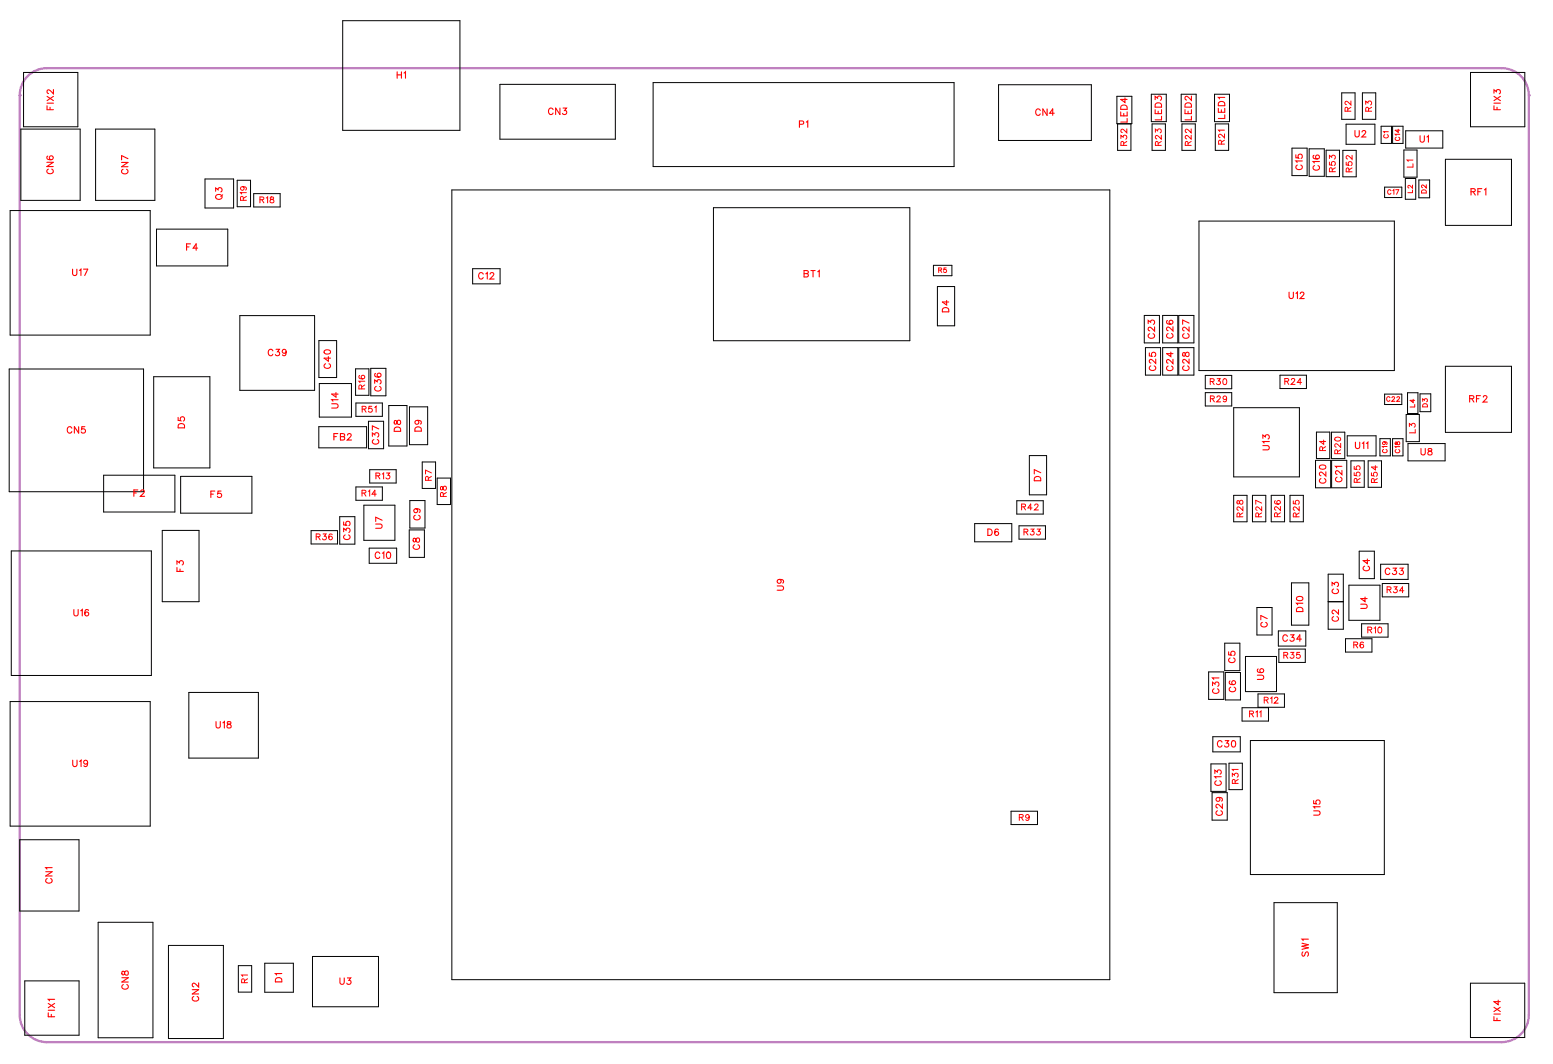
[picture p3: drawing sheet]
<svg xmlns="http://www.w3.org/2000/svg" width="172mm" height="118mm" viewBox="0 0 172 118" stroke-linecap="round" stroke-linejoin="round" font-family="sans-serif">
<defs><g id="words">
<g font-size="1.2" fill="#fff">
<text x="43.8" y="8.9">H1</text>
<text x="6.2" y="12.2" transform="rotate(-90 6.2 12.2)">FIX2</text>
<text x="60.5" y="12.9">CN3</text>
<text x="88.3" y="14.4">P1</text>
<text x="114.4" y="13">CN4</text>
<text x="149.7" y="15.4">U2</text>
<text x="156.9" y="16">U1</text>
<text x="166.1" y="12.2" transform="rotate(-90 166.1 12.2)">FIX3</text>
<text x="6.2" y="19.2" transform="rotate(-90 6.2 19.2)">CN6</text>
<text x="14.4" y="19.3" transform="rotate(-90 14.4 19.3)">CN7</text>
<text x="24.8" y="22.1" transform="rotate(-90 24.8 22.1)">Q3</text>
<text x="144.2" y="18.8" transform="rotate(-90 144.2 18.8)">C15</text>
<text x="146.1" y="18.9" transform="rotate(-90 146.1 18.9)">C16</text>
<text x="162.5" y="21.8">RF1</text>
<text x="20.6" y="27.9">F4</text>
<text x="8" y="30.7">U17</text>
<text x="52.8" y="31.1">C12</text>
<text x="88.8" y="30.9">BT1</text>
<text x="105.1" y="34.5" transform="rotate(-90 105.1 34.5)">D4</text>
<text x="142.4" y="33.3">U12</text>
<text x="29.6" y="39.6">C39</text>
<text x="36.8" y="40.7" transform="rotate(-90 36.8 40.7)">C40</text>
<text x="127.9" y="37.4" transform="rotate(-90 127.9 37.4)">C23</text>
<text x="128" y="41" transform="rotate(-90 128 41)">C25</text>
<text x="129.9" y="41" transform="rotate(-90 129.9 41)">C24</text>
<text x="129.9" y="37.4" transform="rotate(-90 129.9 37.4)">C26</text>
<text x="131.7" y="41" transform="rotate(-90 131.7 41)">C28</text>
<text x="131.7" y="37.4" transform="rotate(-90 131.7 37.4)">C27</text>
<text x="20.7" y="47.3" transform="rotate(-90 20.7 47.3)">D5</text>
<text x="37.7" y="45.1" transform="rotate(-90 37.7 45.1)">U14</text>
<text x="42.4" y="43.2" transform="rotate(-90 42.4 43.2)">C36</text>
<text x="44.6" y="47.7" transform="rotate(-90 44.6 47.7)">D8</text>
<text x="46.8" y="47.7" transform="rotate(-90 46.8 47.7)">D9</text>
<text x="162.3" y="44.7">RF2</text>
<text x="7.4" y="48.1">CN5</text>
<text x="36.8" y="48.9">FB2</text>
<text x="42.1" y="49.1" transform="rotate(-90 42.1 49.1)">C37</text>
<text x="115.3" y="53.2" transform="rotate(-90 115.3 53.2)">D7</text>
<text x="140.6" y="49.7" transform="rotate(-90 140.6 49.7)">U13</text>
<text x="146.8" y="53.4" transform="rotate(-90 146.8 53.4)">C20</text>
<text x="148.6" y="53.3" transform="rotate(-90 148.6 53.3)">C21</text>
<text x="149.7" y="49.8">U11</text>
<text x="157" y="50.5">U8</text>
<text x="14.7" y="55.1">F2</text>
<text x="23.2" y="55.2">F5</text>
<text x="39" y="59.6" transform="rotate(-90 39 59.6)">C35</text>
<text x="42.5" y="58.4" transform="rotate(-90 42.5 58.4)">U7</text>
<text x="46.7" y="57.5" transform="rotate(-90 46.7 57.5)">C9</text>
<text x="109.1" y="59.4">D6</text>
<text x="20.6" y="63.2" transform="rotate(-90 20.6 63.2)">F3</text>
<text x="41.4" y="62">C10</text>
<text x="46.7" y="60.7" transform="rotate(-90 46.7 60.7)">C8</text>
<text x="86.9" y="65.2" transform="rotate(-90 86.9 65.2)">U9</text>
<text x="148.2" y="65.6" transform="rotate(-90 148.2 65.6)">C3</text>
<text x="151.6" y="63.1" transform="rotate(-90 151.6 63.1)">C4</text>
<text x="153" y="63.8">C33</text>
<text x="8.1" y="68.3">U16</text>
<text x="140.3" y="69.3" transform="rotate(-90 140.3 69.3)">C7</text>
<text x="141.7" y="71.1">C34</text>
<text x="144.3" y="67.6" transform="rotate(-90 144.3 67.6)">D10</text>
<text x="148.2" y="68.7" transform="rotate(-90 148.2 68.7)">C2</text>
<text x="151.4" y="67.3" transform="rotate(-90 151.4 67.3)">U4</text>
<text x="135" y="76.6" transform="rotate(-90 135 76.6)">C31</text>
<text x="136.8" y="73.2" transform="rotate(-90 136.8 73.2)">C5</text>
<text x="136.8" y="76.5" transform="rotate(-90 136.8 76.5)">C6</text>
<text x="139.9" y="75.1" transform="rotate(-90 139.9 75.1)">U6</text>
<text x="23.8" y="80.7">U18</text>
<text x="134.5" y="82.8">C30</text>
<text x="8" y="85">U19</text>
<text x="135.2" y="86.8" transform="rotate(-90 135.2 86.8)">C13</text>
<text x="135.4" y="90.1" transform="rotate(-90 135.4 90.1)">C29</text>
<text x="146.2" y="90.1" transform="rotate(-90 146.2 90.1)">U15</text>
<text x="6.1" y="97.6" transform="rotate(-90 6.1 97.6)">CN1</text>
<text x="144.9" y="105.7" transform="rotate(-90 144.9 105.7)">SW1</text>
<text x="6.3" y="112.4" transform="rotate(-90 6.3 112.4)">FIX1</text>
<text x="14.5" y="109.3" transform="rotate(-90 14.5 109.3)">CN8</text>
<text x="22.2" y="110.6" transform="rotate(-90 22.2 110.6)">CN2</text>
<text x="31.4" y="108.5" transform="rotate(-90 31.4 108.5)">D1</text>
<text x="37.5" y="109">U3</text>
<text x="166.1" y="112.8" transform="rotate(-90 166.1 112.8)">FIX4</text>
</g>
<g font-size="1.1" fill="#fff">
<text x="124.8" y="16.1" transform="rotate(-90 124.8 16.1)">R32 LED4</text>
<text x="128.6" y="16.1" transform="rotate(-90 128.6 16.1)">R23 LED3</text>
<text x="131.9" y="16.1" transform="rotate(-90 131.9 16.1)">R22 LED2</text>
<text x="135.6" y="16" transform="rotate(-90 135.6 16)">R21 LED1</text>
<text x="149.5" y="12.3" transform="rotate(-90 149.5 12.3)">R2</text>
<text x="151.8" y="12.3" transform="rotate(-90 151.8 12.3)">R3</text>
<text x="27.5" y="22.2" transform="rotate(-90 27.5 22.2)">R19</text>
<text x="28.7" y="22.7">R18</text>
<text x="147.8" y="19" transform="rotate(-90 147.8 19)">R53</text>
<text x="149.7" y="19" transform="rotate(-90 149.7 19)">R52</text>
<text x="156.4" y="18.5" transform="rotate(-90 156.4 18.5)">L1</text>
<text x="40" y="45.8">R51</text>
<text x="40.6" y="43" transform="rotate(-90 40.6 43)">R16</text>
<text x="133.7" y="42.7">R30</text>
<text x="133.7" y="44.7">R29</text>
<text x="141.9" y="42.7">R24</text>
<text x="156.6" y="47.9" transform="rotate(-90 156.6 47.9)">L3</text>
<text x="41.5" y="53.2">R13</text>
<text x="47.9" y="53.1" transform="rotate(-90 47.9 53.1)">R7</text>
<text x="146.8" y="49.8" transform="rotate(-90 146.8 49.8)">R4</text>
<text x="148.4" y="50.2" transform="rotate(-90 148.4 50.2)">R20</text>
<text x="150.6" y="53.3" transform="rotate(-90 150.6 53.3)">R55</text>
<text x="152.5" y="53.3" transform="rotate(-90 152.5 53.3)">R54</text>
<text x="34.9" y="59.9">R36</text>
<text x="39.9" y="55.1">R14</text>
<text x="49.6" y="54.9" transform="rotate(-90 49.6 54.9)">R8</text>
<text x="112.8" y="56.6">R42</text>
<text x="113.1" y="59.4">R33</text>
<text x="137.6" y="57.1" transform="rotate(-90 137.6 57.1)">R28</text>
<text x="139.7" y="57.1" transform="rotate(-90 139.7 57.1)">R27</text>
<text x="141.8" y="57.1" transform="rotate(-90 141.8 57.1)">R26</text>
<text x="143.8" y="57.1" transform="rotate(-90 143.8 57.1)">R25</text>
<text x="153.2" y="65.7">R34</text>
<text x="149.5" y="71.8">R6</text>
<text x="151.1" y="70.2">R10</text>
<text x="139.6" y="77.9">R12</text>
<text x="141.8" y="73">R35</text>
<text x="138" y="79.5">R11</text>
<text x="137.1" y="86.6" transform="rotate(-90 137.1 86.6)">R31</text>
<text x="112.6" y="90.9">R9</text>
<text x="27.6" y="108.6" transform="rotate(-90 27.6 108.6)">R1</text>
</g>
<g font-size=".9" fill="#fff">
<text x="153.6" y="15.3" transform="rotate(-90 153.6 15.3)">C1</text>
<text x="154.9" y="15.6" transform="rotate(-90 154.9 15.6)">C14</text>
<text x="153.3" y="21.7">C17</text>
<text x="156.3" y="21.3" transform="rotate(-90 156.3 21.3)">L2</text>
<text x="157.8" y="21.4" transform="rotate(-90 157.8 21.4)">D2</text>
<text x="103.7" y="30.3">R5</text>
<text x="153.2" y="44.5">C22</text>
<text x="156.5" y="45" transform="rotate(-90 156.5 45)">L4</text>
<text x="157.9" y="45" transform="rotate(-90 157.9 45)">D3</text>
<text x="153.5" y="50" transform="rotate(-90 153.5 50)">C19</text>
<text x="154.9" y="50.1" transform="rotate(-90 154.9 50.1)">C18</text>
</g>
</g></defs>
<path d="M2.2 10.5h.1M2.2 10.5a3 3 0 0 1 3-3h160.7a3 3 0 0 1 3 3M2.2 10.5v101.6M168.9 10.5h.1M168.9 10.5v101.6a3 3 0 0 1-3 3h-160.7a3 3 0 0 1-3-3" fill="none" stroke="#bf80bf" stroke-width=".25"/>
<g fill="none" stroke="#000" stroke-width=".11">
<path d="M2.3 14.3h6.6v7.8h-6.6zM2.6 8h6v6h-6zM10.6 14.3h6.5v7.8h-6.5zM22.7 19.8h3.1v3.2h-3.1zM26.2 19.9h1.5v2.9h-1.5zM37.9 2.3h12.9v12.1h-12.9zM55.2 9.3h12.8v6.1h-12.8zM72.2 9.1h33.2v9.3h-33.2zM110.3 9.4h10.3v6.1h-10.3zM123.4 10.6h1.7v3.1h-1.7zM123.5 13.7h1.5v2.9h-1.5zM127.2 10.4h1.7v3h-1.7z"/>
<path d="M127.3 13.7h1.5v2.9h-1.5zM130.5 10.4h1.7v3h-1.7zM130.6 13.7h1.5v2.9h-1.5zM134.2 10.4h1.7v3h-1.7zM134.3 13.7h1.5v2.9h-1.5zM142.8 16.4h1.6v3h-1.6zM144.7 16.4h1.6v3.1h-1.6zM146.5 16.6h1.5v2.9h-1.5zM148.3 10.3h1.4v2.9h-1.4zM148.4 16.6h1.5v2.9h-1.5zM148.7 13.7h3.2v2.2h-3.2zM150.5 10.3h1.5v2.9h-1.5z"/>
<path d="M152.6 13.9h1.2v1.9h-1.2zM153.9 13.9h1.1v1.9h-1.1zM155.1 16.6h1.5v3h-1.5zM155.3 19.7h1.1v2.3h-1.1zM155.3 14.4h4.1v2h-4.1zM156.8 19.9h1.2v1.9h-1.2zM159.7 17.6h7.3v7.3h-7.3zM162.5 8h6v6h-6zM1.1 23.3h15.5v13.7h-15.5zM17.3 25.3h7.9v4.1h-7.9zM26.5 34.9h8.3v8.2h-8.3zM28 21.4h3v1.5h-3z"/>
<path d="M35.2 37.6h2v4.1h-2zM49.9 21h72.7v87.2h-72.7zM52.2 29.7h3.1v1.6h-3.1zM78.8 22.9h21.7v14.7h-21.7zM103.1 29.3h2.1v1.2h-2.1zM103.6 31.6h1.9v4.4h-1.9zM126.4 34.8h1.7v3.1h-1.7zM126.6 38.4h1.6v3h-1.6zM128.5 34.8h1.6v3.1h-1.6zM128.5 38.4h1.6v3h-1.6zM130.2 34.8h1.7v3.1h-1.7zM130.2 38.4h1.7v3h-1.7z"/>
<path d="M132.5 24.4h21.6v16.5h-21.6zM153 20.7h1.9v1.1h-1.9zM1 40.8h14.9v13.5h-14.9zM11.5 52.5h7.8v4h-7.8zM17 41.6h6.2v10.1h-6.2zM17.9 58.6h4.1v7.9h-4.1zM20 52.6h7.8v4.1h-7.8zM34.4 58.6h2.9v1.5h-2.9zM35.2 47.1h5.3v2.4h-5.3zM35.3 42.4h3.5v3.7h-3.5zM37.5 57.1h1.7v3h-1.7zM39.3 40.7h1.5v3h-1.5z"/>
<path d="M39.3 44.5h2.9v1.5h-2.9zM39.3 53.8h2.9v1.5h-2.9zM40.2 55.8h3.4v3.9h-3.4zM40.7 46.5h1.7v3.1h-1.7zM40.9 51.9h2.9v1.4h-2.9zM41 40.7h1.6v3h-1.6zM43 44.8h2v4.5h-2zM45.2 58.5h1.7v3.1h-1.7zM45.2 44.9h2.1v4.2h-2.1zM45.3 55.3h1.7v3h-1.7zM46.7 51h1.4v2.9h-1.4zM48.3 52.8h1.5v2.9h-1.5z"/>
<path d="M107.7 57.8h4.1v2h-4.1zM112.4 55.3h2.9v1.5h-2.9zM112.6 58.1h2.9v1.4h-2.9zM113.7 50.3h1.9v4.4h-1.9zM133.2 41.5h2.9v1.4h-2.9zM133.2 43.4h2.9v1.4h-2.9zM136.3 54.7h1.5v2.9h-1.5zM136.3 45h7.3v7.7h-7.3zM138.4 54.7h1.5v2.9h-1.5zM140.5 54.7h1.4v2.9h-1.4zM141.4 41.4h3v1.5h-3zM142.5 54.7h1.5v2.9h-1.5z"/>
<path d="M145.4 50.8h1.6v3.1h-1.6zM145.5 47.7h1.4v2.9h-1.4zM147.1 47.7h1.5v3h-1.5zM147.1 50.8h1.7v3.1h-1.7zM148.9 48.1h3.1v2.3h-3.1zM149.3 50.9h1.4v2.9h-1.4zM151.2 50.9h1.5v2.9h-1.5zM152.5 48.4h1.1v1.9h-1.1zM153 43.5h1.9v1.2h-1.9zM153.9 48.4h1.1v1.9h-1.1zM155.4 45.8h1.4v3h-1.4zM155.5 43.4h1.2v2.3h-1.2z"/>
<path d="M155.6 49h4.1v1.9h-4.1zM156.9 43.5h1.2v2h-1.2zM159.7 40.5h7.3v7.3h-7.3zM1.1 77.5h15.5v13.7h-15.5zM1.2 60.8h15.5v13.8h-15.5zM20.9 76.5h7.7v7.2h-7.7zM40.8 60.5h3v1.7h-3zM133.6 74.2h1.6v3h-1.6zM135.3 71h1.7v3.1h-1.7zM135.4 74.3h1.7v3h-1.7zM137.2 78.2h3v1.4h-3zM137.6 72.5h3.5v3.9h-3.5z"/>
<path d="M138.9 67.1h1.7v3h-1.7zM139 76.6h2.9v1.5h-2.9zM141.3 69.7h3v1.7h-3zM141.3 71.7h2.9v1.5h-2.9zM142.7 64.4h1.9v4.6h-1.9zM146.8 66.4h1.6M146.8 63.4h1.6v6.1h-1.6zM148.7 70.5h2.9v1.5h-2.9zM149.1 64.6h3.4v3.9h-3.4zM150.2 60.9h1.7v3h-1.7zM150.5 68.9h2.9v1.5h-2.9zM152.6 62.3h3v1.7h-3z"/>
<path d="M152.7 64.4h3v1.5h-3zM2.2 92.7h6.5v7.9h-6.5zM111.7 89.6h2.9v1.5h-2.9zM133.8 84.4h1.7v3h-1.7zM133.9 87.5h1.7v3.1h-1.7zM134 81.4h3v1.6h-3zM135.8 84.3h1.5v2.9h-1.5zM138.2 81.8h14.8v14.8h-14.8zM140.8 99.7h7v9.9h-7zM2.7 108.3h6v6h-6zM10.8 101.9h6.1v12.7h-6.1zM18.6 104.4h6.1v10.3h-6.1z"/>
<path d="M26.3 106.6h1.5v3h-1.5zM29.3 106.4h3.1v3.2h-3.1zM34.5 105.6h7.3v5.6h-7.3zM162.5 108.6h6v6h-6z"/>
</g>
<g fill="none" stroke="#f00" stroke-width=".12">
<path d="M5.2 17.9h.7l-.7 .5h.7M5.2 11.7v.4h.7M5.2 11.4h.7M5.2 10.6l.7 .5M5.3 17.2l-.1 .1a.35 .35 0 0 0 .3 .4 .35 .35 0 0 0 .4-.3 .22 .22 0 0 0-.2-.2 .22 .22 0 0 0-.3 .2 .22 .22 0 0 0 .2 .2M5.3 18.7a.26 .26 0 0 0-.1 .3 .26 .26 0 0 0 .2 .2h.2a.26 .26 0 0 0 .3-.2 .26 .26 0 0 0-.2-.3M5.5 11.8v.3M5.9 9.9v.5l-.3-.4-.3-.1-.1 .2v.1l.2 .1M5.9 10.6l-.7 .5M13.4 17.9h.7l-.7 .5h.7M13.6 18.7a.26 .26 0 0 0-.2 .3 .26 .26 0 0 0 .3 .2h.2a.26 .26 0 0 0 .2-.2 .26 .26 0 0 0-.1-.3M14.1 17.5l-.7-.3v.5"/>
<path d="M43.9 7.9v.7M43.9 8.3h.5M44.4 7.9v.7M44.6 8.1l.2-.2v.7M61.1 12.1a.26 .26 0 0 0-.3-.2 .26 .26 0 0 0-.2 .3v.2a.26 .26 0 0 0 .2 .2 .26 .26 0 0 0 .3-.1M61.9 11.9v.7l-.5-.7v.7M62.2 11.9h.4l-.2 .3a.24 .24 0 0 1 .2 .4 .24 .24 0 0 1-.4-.1M88.3 13.7h.4l.1-.3h-.5v.7M89.1 13.5l.2-.1v.7M114.9 12.2a.26 .26 0 0 0-.3-.2 .26 .26 0 0 0-.2 .3v.2a.26 .26 0 0 0 .3 .2 .26 .26 0 0 0 .2-.1M115.7 12v.7l-.5-.7v.7M116.5 12.5h-.5l.3-.5v.7"/>
<path d="M123.8 12.4v.4h.7v-.4M123.9 11.7a.39 .39 0 0 1 .6 .1v.3h-.7zM124.2 12.5v.3M124.3 10.8v.5l-.5-.3h.7M124.5 13.1v.4h-.7M127.6 11v-.4l.3 .2a.24 .24 0 0 1 .4-.1 .24 .24 0 0 1-.1 .4M127.6 12.1v.5h.7v-.5M127.7 11.4h.2h.3l.1 .4h-.7zM128 12.3v.3M128.3 12.8v.4h-.7M130.9 12.1v.5h.7v-.5M131 11.5a.39 .39 0 0 1 .6 .1v.2h-.7z"/>
<path d="M131.3 12.3v.3M131.6 10.6v.5l-.3-.4-.2-.1-.2 .2v.1l.2 .1M131.6 12.8v.4h-.7M134.6 12v.4h.7v-.4M134.7 11.3a.39 .39 0 0 1 .6 .1v.3h-.7zM135 12.1v.3M135.3 10.8h-.7l.2 .1M135.3 12.7v.4h-.7M143.2 17.1v.3l.3 .1a.25 .25 0 0 1 0-.4 .25 .25 0 0 1 .4 0 .25 .25 0 0 1-.1 .4M143.4 18.2a.26 .26 0 0 0-.2 .3 .26 .26 0 0 0 .3 .2h.1a.26 .26 0 0 0 .3-.2 .26 .26 0 0 0-.2-.3M143.9 17.8h-.7l.1 .1M145.2 17.2h-.1a.35 .35 0 0 0 .3 .4 .35 .35 0 0 0 .4-.2 .22 .22 0 0 0-.2-.3 .22 .22 0 0 0-.2 .2 .22 .22 0 0 0 .2 .3"/>
<path d="M145.3 18.3a.26 .26 0 0 0-.2 .3 .26 .26 0 0 0 .3 .2h.1a.26 .26 0 0 0 .3-.2 .26 .26 0 0 0-.2-.3M145.8 17.8h-.7l.1 .2M149.7 14.4v.5l.2 .2 .3-.1v-.6M150.5 14.6l.1-.2h.2l.1 .2-.1 .2-.3 .3h.4M156.9 15v.5l.2 .2 .3-.1v-.6M157.7 15.1l.1-.1v.7M165.1 10.3v-.4l.3 .2a.24 .24 0 0 1 .3-.2 .25 .25 0 0 1 0 .5M165.1 11.7v.4h.7M165.1 11.4h.7M165.1 10.6l.7 .5M165.4 11.8v.3M165.8 10.6l-.7 .5"/>
<path d="M8 29.7v.5l.2 .2 .3-.1v-.6M8.8 29.9l.1-.2v.7M9.2 29.7h.5l-.3 .7M20.6 27.3h.3M21.1 26.9h-.5v.7M21.8 27.4h-.5l.4-.5v.7M23.8 21.1v-.3l.3 .2a.24 .24 0 0 1 .4-.2 .24 .24 0 0 1-.1 .4M23.9 21.5a.35 .35 0 0 1 .4 0 .35 .35 0 0 1 .2 .4 .33 .33 0 0 1-.5 .1 .33 .33 0 0 1-.1-.5zM24.6 21.5l-.2 .2M30.1 38.7a.26 .26 0 0 0-.3-.1 .26 .26 0 0 0-.2 .2v.2a.26 .26 0 0 0 .3 .3 .26 .26 0 0 0 .2-.2M30.5 38.6h.4l-.2 .2a.24 .24 0 0 1 .1 .4 .24 .24 0 0 1-.4 0M31.6 38.8a.22 .22 0 0 1-.3 .2 .22 .22 0 0 1-.1-.3 .22 .22 0 0 1 .4 0v.1a.34 .34 0 0 1-.2 .5l-.2-.1"/>
<path d="M35.8 38.7l.3-.1a.3 .3 0 0 1 .4 .3 .38 .38 0 0 1-.4 .2 .38 .38 0 0 1-.3-.3zM36.3 39.4v.5l-.5-.3h.7M53.4 30.3a.26 .26 0 0 0-.3-.2 .26 .26 0 0 0-.2 .3v.1a.26 .26 0 0 0 .2 .3 .26 .26 0 0 0 .3-.2M53.7 30.2l.1-.1v.7M54.2 30.3l.1-.2h.1l.2 .1-.1 .3-.4 .3h.5M88.8 30.2l.5 .1v.2l-.2 .1h-.3v-.7h.5v.2l-.2 .1M89.6 29.9h.5M89.8 29.9v.7M90.4 30l.1-.1v.7M104.2 34h.2h.3l.1 .4h-.7zM104.6 33.2v.5l-.5-.3h.7M126.9 35.8v-.4l.2 .2a.24 .24 0 0 1 .4-.2 .24 .24 0 0 1-.1 .4"/>
<path d="M127 39v.3h.3a.25 .25 0 0 1 0-.3 .25 .25 0 0 1 .4 0 .25 .25 0 0 1-.1 .4M127 36.9a.26 .26 0 0 0-.1 .3 .26 .26 0 0 0 .2 .2h.2a.26 .26 0 0 0 .3-.2 .26 .26 0 0 0-.2-.3M127.6 36.1v.5l-.4-.4-.2-.1-.1 .2v.1l.1 .1M127.7 39.7v.4l-.3-.3-.3-.1-.1 .1v.2l.2 .1M129 35.4h-.1a.35 .35 0 0 0 .3 .5 .35 .35 0 0 0 .4-.3 .22 .22 0 0 0-.2-.2 .22 .22 0 0 0-.2 .2 .22 .22 0 0 0 .2 .2M129.1 36.8a.26 .26 0 0 0-.2 .3 .26 .26 0 0 0 .3 .2h.1a.26 .26 0 0 0 .3-.2 .26 .26 0 0 0-.2-.3M129.4 38.9v.5l-.5-.3h.7M129.6 36.1v.5l-.3-.4-.3-.1-.1 .2v.1l.2 .1M129.6 39.7v.4l-.3-.3-.3-.1-.1 .1v.2l.2 .1M130.7 39v.3h.1l.4-.4a.24 .24 0 0 1 .2 .2 .24 .24 0 0 1-.2 .3l-.2-.1-.1-.3zM130.8 36.9a.26 .26 0 0 0-.1 .3 .26 .26 0 0 0 .3 .2h.1a.26 .26 0 0 0 .3-.2 .26 .26 0 0 0-.2-.3M131.4 36.1v.5l-.3-.4-.3-.1-.1 .2v.1l.1 .1"/>
<path d="M131.4 35.7l-.7-.4v.5M131.4 39.7v.4l-.3-.3-.3-.1-.1 .1v.2l.1 .1M142.4 32.3v.5l.2 .2 .3-.1v-.6M143.2 32.4l.2-.1v.7M143.7 32.4l.1-.1h.1l.2 .1-.1 .2-.4 .4h.5M162.5 21.2l.4-.1 .1-.1-.2-.2h-.3v.7M162.8 21.2l.2 .3M163.3 21.2h.3M163.7 20.8h-.4v.7M164 21l.2-.2v.7M7.9 47.3a.26 .26 0 0 0-.3-.2 .26 .26 0 0 0-.2 .3v.2a.26 .26 0 0 0 .2 .2 .26 .26 0 0 0 .3-.1M8.7 47.1v.7l-.5-.7v.7"/>
<path d="M9.4 47.1h-.4v.3a.25 .25 0 0 1 .4 0 .25 .25 0 0 1-.1 .4 .25 .25 0 0 1-.3-.1M14.8 54.4h.3M15.2 54.1h-.4v.7M15.5 54.3l.2-.2h.1l.2 .1-.2 .3-.3 .3h.5M19.7 46.1v.3l.3 .1a.25 .25 0 0 1 0-.4 .25 .25 0 0 1 .4 0 .25 .25 0 0 1-.1 .4M19.8 46.9l.2-.1 .3 .1 .1 .4h-.7zM23.3 54.6h.3M23.7 54.2h-.4v.7M24.4 54.2h-.3v.3a.25 .25 0 0 1 .3 0 .25 .25 0 0 1 0 .4 .25 .25 0 0 1-.4-.1M36 40.2a.26 .26 0 0 0-.2 .3 .26 .26 0 0 0 .3 .2h.2a.26 .26 0 0 0 .2-.2 .26 .26 0 0 0-.1-.3M36.7 44.6h.5l.2 .2-.1 .2-.6 .1M36.9 48.2h.3"/>
<path d="M37.1 43.4v.5l-.4-.4h.7M37.3 47.9h-.4v.7M37.4 44.1h-.7l.1 .2M37.6 48.2l.5 .1v.2l-.2 .1h-.3v-.7l.5 .1v.2h-.2M38 58.7v-.3l.2 .2a.24 .24 0 0 1 .4-.2 .24 .24 0 0 1-.1 .4M38 57.6v.4h.3a.25 .25 0 0 1 0-.4 .25 .25 0 0 1 .3 .1 .25 .25 0 0 1-.1 .3M38.1 59.1a.26 .26 0 0 0-.1 .3 .26 .26 0 0 0 .2 .2h.2a.26 .26 0 0 0 .3-.2 .26 .26 0 0 0-.2-.3M38.4 48.1l.1-.2h.2l.1 .1-.1 .3-.3 .3h.4M41.1 48.2v-.4l.3 .2a.24 .24 0 0 1 .4-.2 .25 .25 0 0 1-.1 .5M41.3 48.5a.26 .26 0 0 0-.2 .3 .26 .26 0 0 0 .3 .2h.2a.26 .26 0 0 0 .3-.2 .26 .26 0 0 0-.2-.3M41.4 42.3v-.3l.3 .2a.24 .24 0 0 1 .4-.2 .24 .24 0 0 1-.1 .4M41.5 41.2l-.1 .1a.35 .35 0 0 0 .3 .4 .35 .35 0 0 0 .4-.3 .22 .22 0 0 0-.2-.2 .22 .22 0 0 0-.2 .2 .22 .22 0 0 0 .2 .2"/>
<path d="M41.5 57.9h.5l.2 .2-.1 .2h-.6M41.6 42.7a.26 .26 0 0 0-.2 .3 .26 .26 0 0 0 .3 .2h.1a.26 .26 0 0 0 .3-.2 .26 .26 0 0 0-.2-.3M41.9 47.4l-.8-.4v.5M42.2 57.5l-.7-.4v.5M43.6 46.5v.3h.1l.3-.4a.24 .24 0 0 1 .3 .2 .24 .24 0 0 1-.3 .3l-.1-.1-.1-.3zM43.7 47.2h.1h.4l.1 .4h-.7zM45.7 59.5v.3l.1 .1 .3-.5a.24 .24 0 0 1 .3 .2 .24 .24 0 0 1-.3 .3l-.1-.1-.1-.3zM45.9 56.9a.26 .26 0 0 0-.2 .3 .26 .26 0 0 0 .3 .2h.2a.26 .26 0 0 0 .2-.2 .26 .26 0 0 0-.1-.3M45.9 47.2l.2-.1 .4 .1 .1 .4h-.8zM46 56.2a.22 .22 0 0 1 .1 .3 .22 .22 0 0 1-.3 .1 .22 .22 0 0 1 0-.4h.2a.34 .34 0 0 1 .4 .3l-.1 .1M46.1 46.4a.22 .22 0 0 1 .2 .3 .22 .22 0 0 1-.4 .1 .22 .22 0 0 1 0-.3l.2-.1a.34 .34 0 0 1 .5 .3l-.1 .1M109.2 58.4h.2a.38 .38 0 0 1 .2 .4 .38 .38 0 0 1-.2 .3h-.2z"/>
<path d="M110.3 58.5a.35 .35 0 0 0-.4 .2 .35 .35 0 0 0 .2 .4 .22 .22 0 0 0 .2-.2 .22 .22 0 0 0-.2-.2 .22 .22 0 0 0-.2 .2M114.4 52.7l.2-.1 .3 .1 .1 .4h-.7zM115 52.2l-.7-.3v.4M127.2 40.4a.26 .26 0 0 0-.2 .3 .26 .26 0 0 0 .3 .2h.1a.26 .26 0 0 0 .3-.2 .26 .26 0 0 0-.2-.3M129.1 40.4a.26 .26 0 0 0-.2 .3 .26 .26 0 0 0 .3 .2h.1a.26 .26 0 0 0 .3-.2 .26 .26 0 0 0-.2-.3M130.8 40.4a.26 .26 0 0 0-.1 .3 .26 .26 0 0 0 .3 .2h.1a.26 .26 0 0 0 .3-.2 .26 .26 0 0 0-.2-.3M139.5 49.2h.6l.2 .2-.1 .3h-.7M139.5 48.4v-.4l.3 .2a.24 .24 0 0 1 .4-.1 .24 .24 0 0 1-.1 .4M140.3 48.8h-.8l.2 .1M145.8 51.5l.3-.2a.3 .3 0 0 1 .4 .3 .38 .38 0 0 1-.4 .2 .38 .38 0 0 1-.3-.2zM146 52.9a.26 .26 0 0 0-.2 .3 .26 .26 0 0 0 .3 .2h.1a.26 .26 0 0 0 .3-.2 .26 .26 0 0 0-.2-.3M146.5 52.1v.5l-.3-.4-.3-.1-.1 .2v.1l.2 .1"/>
<path d="M147.7 52.7a.26 .26 0 0 0-.1 .3 .26 .26 0 0 0 .2 .2h.2a.26 .26 0 0 0 .3-.2 .26 .26 0 0 0-.2-.3M148.3 52v.4l-.4-.3-.2-.1-.1 .1v.2l.1 .1M148.3 51.5h-.7l.1 .2M149.8 48.8v.5l.2 .2 .2-.1v-.6M150.5 49l.2-.2v.7M151 49l.1-.2v.7M157 49.5v.5l.2 .2 .3-.1v-.6M157.8 49.6v.2l.3 .1 .1 .1a.24 .24 0 0 1-.2 .3 .24 .24 0 0 1-.2-.3l.4-.3v-.1zM162.4 44h.4l.1-.2-.2-.1h-.3v.7M162.6 44l.3 .4M163.1 44h.3M163.6 43.7h-.5v.7"/>
<path d="M163.9 43.9l.1-.2h.2l.1 .1-.1 .3-.3 .3h.4M8.2 67.3v.5l.2 .2 .2-.1v-.6M8.9 67.5l.2-.2v.7M9.8 67.4h-.1a.35 .35 0 0 0-.4 .2 .35 .35 0 0 0 .3 .4 .22 .22 0 0 0 .2-.2 .22 .22 0 0 0-.2-.2 .22 .22 0 0 0-.2 .2M19.6 62.3v-.3l.2 .2a.24 .24 0 0 1 .4-.2 .24 .24 0 0 1-.1 .4M19.6 62.7v.4h.7M19.9 62.8v.3M23.9 79.7v.5l.2 .2 .2-.1v-.6M24.6 79.8l.2-.1v.7M25.1 79.7v.2l.3 .1 .1 .2a.24 .24 0 0 1-.2 .2 .24 .24 0 0 1-.2-.2l.4-.3v-.2zM42 61.1a.26 .26 0 0 0-.3-.1 .26 .26 0 0 0-.2 .2v.2a.26 .26 0 0 0 .2 .3 .26 .26 0 0 0 .3-.2M42.2 61.1l.2-.1v.7"/>
<path d="M42.8 61h.1a.37 .37 0 0 1 .3 .3 .37 .37 0 0 1-.3 .4 .45 .45 0 0 1-.1-.7zM45.8 60.2a.26 .26 0 0 0-.1 .3 .26 .26 0 0 0 .2 .2h.2a.26 .26 0 0 0 .3-.2 .26 .26 0 0 0-.2-.3M85.9 64.7h.5l.2 .2-.1 .3h-.6M86.1 64a.22 .22 0 0 1 .2 .3 .22 .22 0 0 1-.3 .1 .22 .22 0 0 1 0-.4h.1a.34 .34 0 0 1 .5 .3l-.1 .1M134 75.7v-.3l.3 .2a.24 .24 0 0 1 .3-.2 .24 .24 0 0 1 0 .4M134.2 76.1a.26 .26 0 0 0-.2 .3 .26 .26 0 0 0 .3 .2h.1a.26 .26 0 0 0 .3-.2 .26 .26 0 0 0-.2-.3M134.7 74.9h-.7l.1 .1M135.8 72v.3l.3 .1a.25 .25 0 0 1 0-.4 .25 .25 0 0 1 .3 0 .25 .25 0 0 1-.1 .4M135.9 75.2a.35 .35 0 0 0 .2 .5 .35 .35 0 0 0 .4-.3 .22 .22 0 0 0-.2-.2 .22 .22 0 0 0-.2 .2 .22 .22 0 0 0 .2 .2M135.9 72.7a.26 .26 0 0 0-.1 .3 .26 .26 0 0 0 .2 .2h.2a.26 .26 0 0 0 .3-.2 .26 .26 0 0 0-.2-.3M136 75.9a.26 .26 0 0 0-.2 .3 .26 .26 0 0 0 .3 .2h.2a.26 .26 0 0 0 .2-.2 .26 .26 0 0 0-.1-.3M138.9 74.6h.5l.2 .2-.1 .2h-.6"/>
<path d="M139 73.9a.35 .35 0 0 0 .2 .4 .35 .35 0 0 0 .4-.2 .22 .22 0 0 0-.2-.3 .22 .22 0 0 0-.2 .2 .22 .22 0 0 0 .2 .3M139.5 68.7a.26 .26 0 0 0-.2 .3 .26 .26 0 0 0 .3 .2h.2a.26 .26 0 0 0 .2-.2 .26 .26 0 0 0-.1-.3M140 68.3l-.7-.3v.5M142.3 70.3a.26 .26 0 0 0-.3-.2 .26 .26 0 0 0-.3 .3v.2a.26 .26 0 0 0 .3 .2 .26 .26 0 0 0 .3-.1M142.6 70.1h.4l-.2 .3a.24 .24 0 0 1 .1 .4 .24 .24 0 0 1-.4-.1M143.3 66l.3-.1a.3 .3 0 0 1 .4 .2 .38 .38 0 0 1-.4 .2 .38 .38 0 0 1-.3-.2zM143.4 67.1h.1h.4l.1 .4h-.7zM143.8 70.6h-.5l.3-.5v.7M144 66.6h-.7l.1 .2M147.2 64.7v-.4l.3 .2a.24 .24 0 0 1 .3-.1 .24 .24 0 0 1 0 .4M147.4 68.1a.26 .26 0 0 0-.2 .3 .26 .26 0 0 0 .3 .2h.1a.26 .26 0 0 0 .3-.2 .26 .26 0 0 0-.2-.3M147.4 65.1a.26 .26 0 0 0-.2 .3 .26 .26 0 0 0 .3 .2h.1a.26 .26 0 0 0 .3-.2 .26 .26 0 0 0-.2-.3"/>
<path d="M147.9 67.3v.5l-.3-.3-.3-.1-.1 .1v.2l.2 .1M150.4 66.7h.5l.2 .2-.1 .3h-.6M150.8 62.5a.26 .26 0 0 0-.2 .3 .26 .26 0 0 0 .3 .2h.2a.26 .26 0 0 0 .2-.2 .26 .26 0 0 0-.1-.3M150.8 65.9v.5l-.4-.3h.7M151.1 61.7v.5l-.5-.3h.7M153.6 62.9a.26 .26 0 0 0-.3-.2 .26 .26 0 0 0-.2 .3v.2a.26 .26 0 0 0 .2 .3 .26 .26 0 0 0 .3-.2M153.9 62.7h.4l-.2 .3a.24 .24 0 0 1 .2 .4 .24 .24 0 0 1-.4-.1M154.7 62.7h.3l-.2 .3a.24 .24 0 0 1 .2 .4 .24 .24 0 0 1-.4-.1M5 96.3h.8l-.8 .4h.8M5.2 97a.26 .26 0 0 0-.2 .3 .26 .26 0 0 0 .3 .2h.2a.26 .26 0 0 0 .3-.2 .26 .26 0 0 0-.2-.3M5.8 95.8h-.8l.2 .2M8 84v.5l.2 .2 .3-.1v-.6"/>
<path d="M8.8 84.1l.2-.1v.7M9.7 84.2a.22 .22 0 0 1-.3 .2 .22 .22 0 0 1-.1-.4 .22 .22 0 0 1 .3 .1l.1 .1a.34 .34 0 0 1-.3 .5l-.1-.1M134.2 85.4v-.3l.3 .2a.24 .24 0 0 1 .4-.2 .24 .24 0 0 1-.1 .4M134.4 86.2a.26 .26 0 0 0-.2 .3 .26 .26 0 0 0 .3 .2h.2a.26 .26 0 0 0 .2-.2 .26 .26 0 0 0-.1-.3M134.5 89.5a.26 .26 0 0 0-.1 .3 .26 .26 0 0 0 .2 .2h.2a.26 .26 0 0 0 .3-.2 .26 .26 0 0 0-.2-.3M134.6 88.1a.22 .22 0 0 1 .2 .3 .22 .22 0 0 1-.4 .1 .22 .22 0 0 1 .1-.4h.1a.34 .34 0 0 1 .5 .2l-.1 .2M134.9 85.8h-.7l.2 .2M135 82a.26 .26 0 0 0-.3-.2 .26 .26 0 0 0-.2 .3v.1a.26 .26 0 0 0 .2 .3 .26 .26 0 0 0 .3-.2M135.1 88.8v.5l-.4-.4-.2-.1-.1 .2v.1l.1 .1M135.4 81.8h.4l-.3 .3a.24 .24 0 0 1 .2 .3 .24 .24 0 0 1-.4 0M136.2 81.8h.1a.37 .37 0 0 1 .2 .4 .37 .37 0 0 1-.2 .3 .45 .45 0 0 1-.1-.7zM145.2 89.6h.5l.2 .2-.1 .2h-.6"/>
<path d="M145.2 88.4v.4h.3a.25 .25 0 0 1 0-.4 .25 .25 0 0 1 .3 .1 .25 .25 0 0 1-.1 .3M145.9 89.1h-.7l.1 .2M5.3 111.9v.4h.7M5.3 111.6h.7M5.3 110.8l.7 .5M5.7 112v.3M6 110.4h-.7l.2 .1M6 110.8l-.7 .5M13.5 108h.7l-.7 .5h.7M13.5 107.3v.3l.1 .1 .3-.5a.24 .24 0 0 1 .3 .3 .24 .24 0 0 1-.3 .2l-.1-.1-.1-.3zM13.6 108.7a.26 .26 0 0 0-.1 .3 .26 .26 0 0 0 .2 .2h.2a.26 .26 0 0 0 .3-.2 .26 .26 0 0 0-.2-.3M21.2 109.3h.8l-.8 .5h.8"/>
<path d="M21.4 110.1a.26 .26 0 0 0-.2 .3 .26 .26 0 0 0 .3 .2h.2a.26 .26 0 0 0 .3-.2 .26 .26 0 0 0-.2-.3M22 108.5v.5l-.4-.3-.2-.1-.2 .1v.2l.2 .1M30.5 108h.2h.3l.1 .4h-.7zM31.1 107.5h-.7l.2 .2M37.6 108v.5l.2 .2 .2-.1v-.6M38.4 108h.4l-.2 .3a.24 .24 0 0 1 .1 .4 .24 .24 0 0 1-.4-.1M143.9 104.2l.7 .1-.7 .2 .7 .2-.7 .1M144 105.1l-.1 .2 .1 .3 .1-.1 .3-.4h.1l.1 .2-.1 .3M144.6 103.7h-.7l.1 .2M165.1 112.3v.4h.7M165.1 112h.7M165.1 111.2l.7 .5"/>
<path d="M165.4 112.4v.3M165.5 110.5v.5l-.4-.4h.7M165.8 111.2l-.7 .5"/>
</g>
<g fill="none" stroke="#f00" stroke-width=".11">
<path d="M123.9 15.3v-.3l.2 .1a.22 .22 0 0 1 .4-.1 .22 .22 0 0 1-.1 .4M124.2 16.1l-.1-.4h-.2v.4h.6M124.5 14.2v.5l-.5-.4-.1 .2 .1 .1M124.5 15.6l-.3 .2M127.7 14.6v-.3l.2 .2a.22 .22 0 0 1 .4-.2 .22 .22 0 0 1-.1 .4M128 16.1l-.1-.4h-.2v.4h.6M128.3 14.9v.5l-.5-.4-.1 .2 .1 .1M128.3 15.6l-.3 .2M131.3 16.1l-.1-.4h-.2v.4h.6M131.6 14.9v.5l-.5-.4-.1 .2 .1 .1M131.6 14.2v.5l-.5-.4-.1 .2 .1 .1M131.6 15.6l-.3 .2"/>
<path d="M135 15.9l-.1-.4h-.2v.4h.6M135.3 14.8v.4l-.5-.4-.1 .3 .1 .1M135.3 14.4h-.6l.1 .1M135.3 15.5l-.3 .2M146.9 17.9v.3h.3a.23 .23 0 0 1 0-.3 .23 .23 0 0 1 .3 0 .23 .23 0 0 1-.1 .4M146.9 17.5v-.3l.2 .2a.22 .22 0 0 1 .4-.2 .22 .22 0 0 1-.1 .4M147.2 19v-.4h-.2l-.1 .4h.7M147.6 18.5l-.4 .2M148.7 17.9v.3l.3 .1a.23 .23 0 0 1 0-.4 .23 .23 0 0 1 .4 0 .23 .23 0 0 1-.1 .4M148.9 12.3v-.4h-.2l-.1 .4h.7M149.1 19l-.1-.4h-.2l-.1 .4h.7M149.3 11.2v.4l-.6-.4-.1 .2 .2 .2"/>
<path d="M149.3 11.8l-.4 .3M149.4 17.2v.4l-.5-.4-.2 .2 .2 .2M149.4 18.5l-.3 .3M150.9 11.5v-.3l.3 .2a.22 .22 0 0 1 .3-.2 .22 .22 0 0 1-.1 .4M151.2 12.3v-.4h-.2l-.1 .4h.7M151.6 11.8l-.4 .3M153 14.9a.19 .19 0 0 0-.1 .2 .19 .19 0 0 0 .2 .1h.1a.19 .19 0 0 0 .2-.1 .19 .19 0 0 0-.1-.2M153.4 14.5h-.5l.1 .2M154.3 15.2a.19 .19 0 0 0-.1 .2 .19 .19 0 0 0 .2 .1h.1a.19 .19 0 0 0 .2-.1 .19 .19 0 0 0-.1-.2M154.5 14.3v.3l-.3-.2h.5M154.7 14.8h-.5l.1 .2M156.1 17.7h-.6l.1 .1"/>
<path d="M156.1 18.1v.4h-.6M26.8 20.6a.2 .2 0 0 1 .2 .3 .21 .21 0 0 1-.4 .1 .21 .21 0 0 1 .1-.4h.1a.31 .31 0 0 1 .4 .3l-.1 .1M26.9 22.1v-.3l-.3-.1v.4h.6M27.2 21.3h-.6l.1 .1M27.2 21.7l-.3 .2M28.7 22.1l.4-.1v-.2h-.4v.6M28.9 22.1l.3 .3M29.4 21.9l.2-.1v.6M29.9 21.8v.2l.3 .1 .1 .1a.22 .22 0 0 1-.3 .2 .22 .22 0 0 1-.2-.2l.4-.3v-.1zM103.7 29.8h.3l.1-.1-.4-.1v.5M103.9 29.8l.2 .3M104.6 29.6h-.3v.2a.18 .18 0 0 1 .3 0 .18 .18 0 0 1-.1 .3 .18 .18 0 0 1-.2-.1"/>
<path d="M153.7 21.1a.19 .19 0 0 0-.2-.2 .19 .19 0 0 0-.2 .2v.2a.19 .19 0 0 0 .2 .2 .19 .19 0 0 0 .2-.2M153.9 21l.1-.1v.6M154.2 20.9h.4l-.3 .6M156.1 20.4v.4l-.4-.3-.1 .1 .1 .2M156.1 21v.3h-.5M157.1 21h.4l.1 .3h-.5zM157.6 20.4v.4l-.4-.4-.1 .2 .1 .1M34.9 59.3l.4-.1v-.2h-.4v.6M35.2 59.3l.2 .3M35.7 59h.3l-.1 .2a.22 .22 0 0 1 .1 .4 .22 .22 0 0 1-.4-.1M36.7 59.1v-.1a.32 .32 0 0 0-.4 .2 .32 .32 0 0 0 .2 .4 .2 .2 0 0 0 .2-.2 .2 .2 0 0 0-.2-.2 .2 .2 0 0 0-.2 .2M39.7 41.5a.32 .32 0 0 0 .2 .4 .32 .32 0 0 0 .4-.2 .2 .2 0 0 0-.2-.3 .2 .2 0 0 0-.2 .2 .2 .2 0 0 0 .2 .2"/>
<path d="M40 43l-.1-.4-.2-.1v.5h.6M40 54.5l.4-.1v-.2l-.4-.1v.7M40 45.2h.4v-.3h-.4v.6M40.2 54.5l.2 .3M40.2 45.2l.3 .3M40.3 42.1h-.6l.1 .2M40.3 42.5l-.3 .2M40.7 54.3l.1-.2v.7M41.1 44.9h-.3l-.1 .3a.23 .23 0 0 1 .4-.1 .23 .23 0 0 1-.1 .4 .23 .23 0 0 1-.3-.1M41.4 45l.2-.1v.6M41.5 52.5h.4v-.2l-.4-.1v.7M41.6 54.6h-.5l.3-.5v.7"/>
<path d="M41.8 52.5l.2 .4M42.2 52.4l.2-.2v.7M42.7 52.2h.4l-.2 .3a.22 .22 0 0 1 .1 .3 .22 .22 0 0 1-.4 0M47.3 53v-.3l-.2-.1-.1 .4h.7M47.7 52.6l-.4 .2M47.7 52.2l-.7-.3v.5M48.7 53.8v.3h.1l.3-.4a.22 .22 0 0 1 .2 .2 .22 .22 0 0 1-.2 .2l-.1-.1-.1-.2zM49 54.8v-.3l-.3-.1v.4h.6M49.3 54.4l-.3 .2M112.9 56l.4-.1v-.2h-.4v.6M113.1 56l.2 .3M113.1 58.7h.4v-.2l-.4-.1v.7"/>
<path d="M113.4 58.7l.2 .4M113.9 58.4h.3l-.1 .3a.22 .22 0 0 1 .1 .3 .22 .22 0 0 1-.4 0M114 56.1h-.4l.3-.4v.6M114.3 55.8l.2-.1 .2 .1-.4 .5h.4M114.6 58.4h.3l-.1 .3a.22 .22 0 0 1 .1 .3 .22 .22 0 0 1-.4 0M133.7 42.1h.4v-.2l-.4-.1v.7M133.7 44h.4v-.2l-.4-.1v.7M133.9 42.1l.3 .4M134 44l.2 .4M134.5 43.9l.1-.2 .2 .2-.4 .5h.5M134.5 41.8h.3l-.2 .3a.22 .22 0 0 1 .2 .3 .22 .22 0 0 1-.4 0M135.2 41.9a.32 .32 0 0 1 .4 .2 .32 .32 0 0 1-.2 .4l-.3-.1v-.3z"/>
<path d="M135.5 43.9a.2 .2 0 0 1-.2 .2 .2 .2 0 0 1-.1-.3 .2 .2 0 0 1 .3 0v.1a.31 .31 0 0 1-.2 .5l-.1-.1M136.7 55.3v.3l.1 .1 .3-.4a.22 .22 0 0 1 .2 .2 .22 .22 0 0 1-.2 .2l-.1-.1-.1-.3zM137 57.1v-.4h-.3v.4h.6M137.3 55.9v.5l-.5-.4-.1 .2 .1 .2M137.3 56.6l-.3 .3M139.1 57.1l-.1-.4h-.2v.4h.6M139.4 55.9v.5l-.5-.4-.1 .2 .1 .2M139.4 56.6l-.3 .3M139.4 55.6l-.6-.3v.4M140.9 55.3a.32 .32 0 0 0 .2 .4 .32 .32 0 0 0 .4-.2 .2 .2 0 0 0-.2-.2 .2 .2 0 0 0-.2 .2 .2 .2 0 0 0 .2 .2M141.1 57.1v-.4h-.2l-.1 .4h.7M141.5 55.9v.5l-.5-.4-.2 .2 .2 .1"/>
<path d="M141.5 56.6l-.4 .2M142 42.1h.3l.1-.2-.4-.1v.7M142.2 42.1l.2 .4M142.7 42l.1-.2 .3 .1-.4 .6h.4M142.9 55.3v.3l.3 .1a.23 .23 0 0 1 0-.4 .23 .23 0 0 1 .3 .1 .23 .23 0 0 1-.1 .3M143.2 57.1v-.4h-.2l-.1 .4h.7M143.6 55.9v.5l-.6-.4-.1 .2 .2 .2M143.6 56.6l-.4 .3M143.8 42.2h-.4l.3-.4v.7M146.1 49.8v-.4h-.2l-.1 .4h.7M146.3 48.6v.5l-.5-.3h.7M146.5 49.3l-.4 .2"/>
<path d="M147.5 48.4a.32 .32 0 0 1 .4-.2 .32 .32 0 0 1 .2 .4 .32 .32 0 0 1-.4 .1 .32 .32 0 0 1-.2-.3zM147.8 50.1v-.4h-.3v.4h.6M148.1 49v.4l-.5-.4-.1 .3 .1 .1M148.1 49.7l-.3 .2M149.6 52.2v.3h.3a.23 .23 0 0 1 0-.3 .23 .23 0 0 1 .4 0 .23 .23 0 0 1-.1 .4M149.6 51.5v.3h.3a.23 .23 0 0 1 0-.3 .23 .23 0 0 1 .4 0 .23 .23 0 0 1-.1 .4M149.9 53.3v-.4h-.2l-.1 .4h.7M150.3 52.8l-.4 .3M151.5 52.2v.3l.3 .1a.23 .23 0 0 1 0-.4 .23 .23 0 0 1 .4 .1 .23 .23 0 0 1-.1 .3M151.9 53.3l-.1-.4h-.2l-.1 .4h.7M152 51.4v.5l-.5-.3h.7M152.2 52.9l-.3 .2"/>
<path d="M152.9 49.6a.19 .19 0 0 0-.1 .3 .19 .19 0 0 0 .2 .1h.1a.19 .19 0 0 0 .2-.1 .19 .19 0 0 0-.1-.3M152.9 48.8a.16 .16 0 0 1 .2 .2 .16 .16 0 0 1-.3 .1 .16 .16 0 0 1 0-.3l.4 .1v.2M153.3 49.3h-.5l.1 .1M153.6 43.9a.19 .19 0 0 0-.2-.1 .19 .19 0 0 0-.2 .2v.1a.19 .19 0 0 0 .2 .2 .19 .19 0 0 0 .2-.1M153.8 43.9l.1-.1 .2 .1-.3 .4h.3M154.2 48.8v.3h.1a.21 .21 0 0 1 .1-.3 .21 .21 0 0 1 .2 0l.1 .2-.1 .1-.2-.1-.1-.2zM154.3 49.7a.19 .19 0 0 0-.1 .2 .19 .19 0 0 0 .2 .1h.1a.19 .19 0 0 0 .2-.1 .19 .19 0 0 0-.2-.2M154.4 43.9l.1-.1 .1 .1-.3 .4h.4M154.7 49.3h-.5l.1 .1M155.7 47.1v-.3l.3 .2a.21 .21 0 0 1 .3-.2 .21 .21 0 0 1 0 .4M156.2 44.1v.4l-.4-.3h.5M156.3 44.7v.3h-.5"/>
<path d="M156.4 47.4v.4h-.7M157.2 44.3v-.2l.2 .1a.18 .18 0 0 1 .3-.1 .18 .18 0 0 1-.1 .3M157.3 44.6h.4v.3h-.5zM138.1 78.8h.3l.1-.2-.4-.1v.7M138.3 78.8l.2 .4M138.8 78.7l.1-.2v.7M139.2 78.7l.1-.2v.7M139.7 77.3h.4v-.2l-.4-.1v.7M139.9 77.3l.2 .4M140.4 77.1l.1-.1v.7M140.8 77.2l.2-.2 .2 .1-.4 .6h.4M141.9 72.4l.3-.1 .1-.2h-.4v.6"/>
<path d="M142.1 72.4l.2 .3M142.6 72.1h.4l-.2 .2a.22 .22 0 0 1 .1 .3 .22 .22 0 0 1-.3 0M143.6 72.1h-.3v.2a.23 .23 0 0 1 .3 0 .23 .23 0 0 1 0 .4 .23 .23 0 0 1-.4-.1M149.6 71.2h.4v-.2l-.4-.1v.7M149.8 71.2l.2 .4M150.7 71l-.1-.1a.32 .32 0 0 0-.4 .3 .32 .32 0 0 0 .3 .4 .2 .2 0 0 0 .2-.2 .2 .2 0 0 0-.2-.2 .2 .2 0 0 0-.2 .1M151.1 69.6l.4-.1v-.2h-.4v.6M151.4 69.6l.2 .3M151.8 69.4l.2-.1v.6M152.3 69.3a.32 .32 0 0 1 .4 .2 .32 .32 0 0 1-.2 .4l-.2-.1-.1-.3zM153.3 65.1h.3l.1-.2-.4-.1v.7M153.5 65.1l.2 .4"/>
<path d="M154 64.8h.4l-.2 .3a.22 .22 0 0 1 .1 .3 .22 .22 0 0 1-.3-.1M155.1 65.2h-.4l.3-.4v.7M112.6 90.3l.4-.1v-.2h-.4v.6M112.8 90.3l.3 .3M113.7 90.2a.2 .2 0 0 1-.3 .1 .2 .2 0 0 1 0-.3 .2 .2 0 0 1 .3 0v.2a.31 .31 0 0 1-.2 .4l-.1-.1M136.2 85.8v-.4l.2 .2a.22 .22 0 0 1 .4-.2 .22 .22 0 0 1-.1 .4M136.5 86.5l-.1-.4h-.2v.4h.6M136.8 85h-.6l.1 .1M136.8 86.1l-.3 .2M27 108.5v-.3l-.2-.1-.1 .4h.7M27.4 107.7h-.7l.1 .1M27.4 108.1l-.4 .2"/>
</g>
<use href="#words"/>
</svg>
